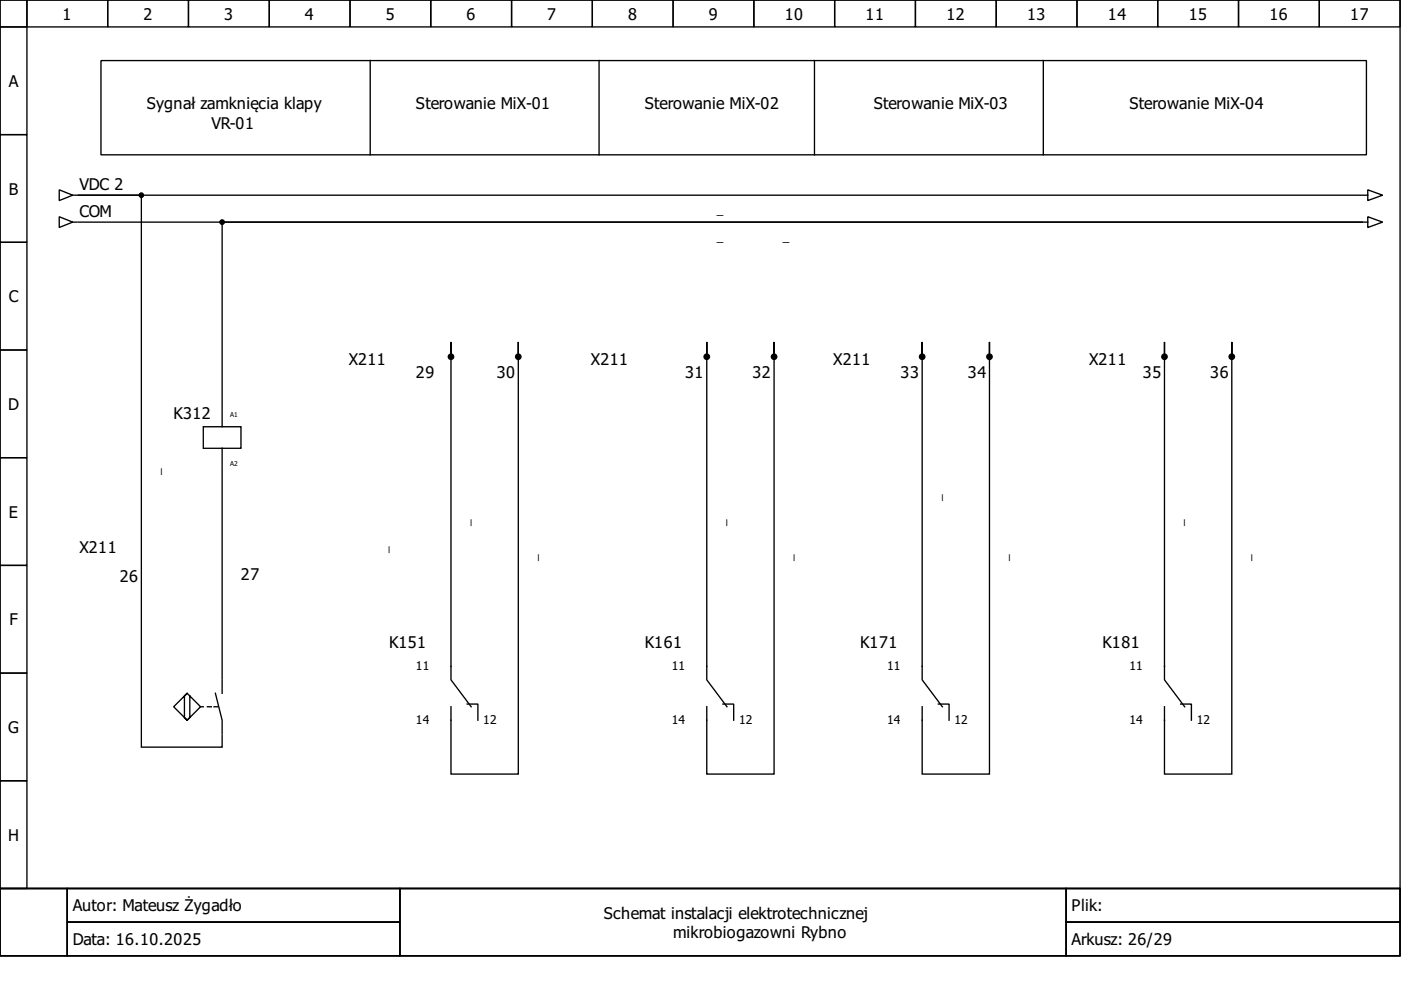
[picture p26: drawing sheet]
<svg xmlns="http://www.w3.org/2000/svg" width="297mm" height="210mm" viewBox="0 0 297 210" stroke-linecap="round" stroke-linejoin="round" font-family="sans-serif">
<defs><g id="words">
<g font-size="3.4">
<text x="13.3" y="4.1">1</text>
<text x="30.4" y="4.1">2</text>
<text x="47.5" y="4.1">3</text>
<text x="64.6" y="4.1">4</text>
<text x="81.8" y="4.1">5</text>
<text x="98.9" y="4.1">6</text>
<text x="116" y="4.1">7</text>
<text x="133.2" y="4.1">8</text>
<text x="150.3" y="4.1">9</text>
<text x="166.4" y="4.1">10</text>
<text x="183.5" y="4.1">11</text>
<text x="200.7" y="4.1">12</text>
<text x="217.8" y="4.1">13</text>
<text x="234.9" y="4.1">14</text>
<text x="252" y="4.1">15</text>
<text x="269.2" y="4.1">16</text>
<text x="286.3" y="4.1">17</text>
<text x="1.9" y="18.4">A</text>
<text x="31.1" y="23.1">Sygnał zamknięcia klapy</text>
<text x="88.2" y="23.1">Sterowanie MiX-01</text>
<text x="136.7" y="23.1">Sterowanie MiX-02</text>
<text x="185.2" y="23.1">Sterowanie MiX-03</text>
<text x="239.5" y="23.1">Sterowanie MiX-04</text>
<text x="44.8" y="27.4">VR-01</text>
<text x="1.9" y="41.2">B</text>
<text x="16.8" y="40.2">VDC 2</text>
<text x="16.8" y="46">COM</text>
<text x="1.9" y="64.1">C</text>
<text x="73.9" y="77.4">X211</text>
<text x="125.3" y="77.4">X211</text>
<text x="176.7" y="77.4">X211</text>
<text x="230.9" y="77.4">X211</text>
<text x="88.2" y="80.2">29</text>
<text x="105.3" y="80.2">30</text>
<text x="145.3" y="80.2">31</text>
<text x="159.6" y="80.2">32</text>
<text x="190.9" y="80.2">33</text>
<text x="205.2" y="80.2">34</text>
<text x="242.3" y="80.2">35</text>
<text x="256.6" y="80.2">36</text>
<text x="1.7" y="86.9">D</text>
<text x="36.8" y="88.8">K312</text>
<text x="1.9" y="109.7">E</text>
<text x="16.8" y="117.3">X211</text>
<text x="25.4" y="123.3">26</text>
<text x="51.1" y="123">27</text>
<text x="2" y="132.6">F</text>
<text x="82.5" y="137.3">K151</text>
<text x="136.7" y="137.3">K161</text>
<text x="182.4" y="137.3">K171</text>
<text x="233.8" y="137.3">K181</text>
<text x="1.7" y="155.4">G</text>
<text x="1.7" y="178.2">H</text>
<text x="15.4" y="193.2">Autor: Mateusz Żygadło</text>
<text x="128" y="194.8">Schemat instalacji elektrotechnicznej</text>
<text x="227.2" y="193.2">Plik:</text>
<text x="15.4" y="200.4">Data: 16.10.2025</text>
<text x="142.7" y="198.8">mikrobiogazowni Rybno</text>
<text x="227.2" y="200.4">Arkusz: 26/29</text>
</g>
<g font-size="2.6">
<text x="152" y="45.4">_</text>
<text x="152" y="51.1">_</text>
<text x="166" y="51.1">_</text>
<text x="34" y="100.6" transform="rotate(-90 34 100.6)">_</text>
<text x="199.5" y="106.3" transform="rotate(-90 199.5 106.3)">_</text>
<text x="99.6" y="111.5" transform="rotate(-90 99.6 111.5)">_</text>
<text x="153.8" y="111.5" transform="rotate(-90 153.8 111.5)">_</text>
<text x="250.9" y="111.5" transform="rotate(-90 250.9 111.5)">_</text>
<text x="82.2" y="117.3" transform="rotate(-90 82.2 117.3)">_</text>
<text x="113.9" y="119" transform="rotate(-90 113.9 119)">_</text>
<text x="168.1" y="119" transform="rotate(-90 168.1 119)">_</text>
<text x="213.8" y="119" transform="rotate(-90 213.8 119)">_</text>
<text x="265.2" y="119" transform="rotate(-90 265.2 119)">_</text>
<text x="88.2" y="142.1">11</text>
<text x="142.4" y="142.1">11</text>
<text x="188.1" y="142.1">11</text>
<text x="239.5" y="142.1">11</text>
<text x="88.2" y="153.6">14</text>
<text x="102.5" y="153.6">12</text>
<text x="142.4" y="153.6">14</text>
<text x="156.7" y="153.6">12</text>
<text x="188.1" y="153.6">14</text>
<text x="202.4" y="153.6">12</text>
<text x="239.5" y="153.6">14</text>
<text x="253.7" y="153.6">12</text>
</g>
<g font-size="1.4">
<text x="48.8" y="88.4">A1</text>
<text x="48.8" y="98.7">A2</text>
</g>
</g></defs>
<g fill="none" stroke="#000" stroke-width=".29">
<path d="M0 0h296.8v188.4h-296.8zM0 0h5.7v5.7h-5.7zM5.7 0h17.1v5.7h-17.1zM22.8 0h17.2v5.7h-17.2zM40 0h17.1v5.7h-17.1zM57.1 0h17.1v5.7h-17.1zM74.2 0h17.1v5.7h-17.1zM91.3 0h17.2v5.7h-17.2zM108.5 0h17.1v5.7h-17.1zM125.6 0h17.1v5.7h-17.1zM142.7 0h17.1v5.7h-17.1zM159.8 0h17.2v5.7h-17.2z"/>
<path d="M177 0h17.1v5.7h-17.1zM194.1 0h17.1v5.7h-17.1zM211.2 0h17.1v5.7h-17.1zM228.3 0h17.2v5.7h-17.2zM245.5 0h17.1v5.7h-17.1zM262.6 0h17.1v5.7h-17.1zM279.7 0h17.1v5.7h-17.1zM0 5.7h5.7v22.8h-5.7zM21.4 12.8h268.3v20h-268.3zM78.5 12.8v20M127 12.8v20M172.7 12.8v20"/>
<path d="M221.2 12.8v20M0 28.5h5.7v22.9h-5.7zM0 51.4h5.7v22.8h-5.7zM12.6 46l2.8 1.1-2.8 1.1zM12.6 40.2l2.8 1.2-2.8 1.1zM15.4 41.4h.9M15.4 47.1h.9M16.6 47.1h272.2h-241.7v39.7M288.8 41.4h-272.2h13.4v117h17.1v-2.6M289.1 41.4h.9M289.1 47.1h.9M290 40.2l3.1 1.2-3.1 1.1z"/>
<path d="M290 46l3.1 1.1-3.1 1.1zM0 74.2h5.7v22.8h-5.7zM95.6 75.1v-2.6v71.6l4.3 5.7M109.9 75.1v-2.6v91.6h-14.3v-14.3M149.8 75.1v-2.6v71.6l4.3 5.7M164.1 75.1v-2.6v91.6h-14.3v-14.3M195.5 75.1v-2.6v71.6l4.3 5.7M209.8 75.1v-2.6v91.6h-14.3v-14.3M246.9 75.1v-2.6v71.6l4.3 5.7M261.2 75.1v-2.6v91.6h-14.3v-14.3M0 97h5.7v22.9h-5.7zM43.1 90.5h8v4.5h-8z"/>
<path d="M47.1 87.1v3.4M47.1 95v3.5M47.1 98.8v45.1M0 119.9h5.7v22.8h-5.7zM0 142.7h5.7v22.8h-5.7zM39.7 147l-2.9 2.8 2.9 2.9 2.8-2.9-2.8-2.8-.6 .6v4.5l.6 .6 .5-.6v-4.5M42.5 149.8h.6M44 149.8h.8M45.4 149.8h.8M45.7 147l1.4 5.7v2.9M47.1 144.1v2.9M99 149.3h2.3v3.4"/>
<path d="M153.3 149.3h2.3v3.4M198.9 149.3h2.3v3.4M250.3 149.3h2.3v3.4M0 165.5h5.7v22.9h-5.7zM0 188.4h296.8v14.3h-296.8zM0 188.4h14.3v14.3h-14.3zM14.3 188.4h70.5v7.1h-70.5zM14.3 195.5h70.5v7.2h-70.5zM84.8 188.4h141.3v14.3h-141.3zM226.1 188.4h70.7v7.1h-70.7zM226.1 195.5h70.7v7.2h-70.7z"/>
</g>
<g fill="#000" stroke="#000" stroke-width=".29">
<circle cx="30" cy="41.4" r=".43"/>
<circle cx="47.1" cy="47.1" r=".43"/>
<circle cx="95.6" cy="75.6" r=".57"/>
<circle cx="109.9" cy="75.6" r=".57"/>
<circle cx="149.8" cy="75.6" r=".57"/>
<circle cx="164.1" cy="75.6" r=".57"/>
<circle cx="195.5" cy="75.6" r=".57"/>
<circle cx="209.8" cy="75.6" r=".57"/>
<circle cx="246.9" cy="75.6" r=".57"/>
<circle cx="261.2" cy="75.6" r=".57"/>
</g>
<use href="#words"/>
</svg>
